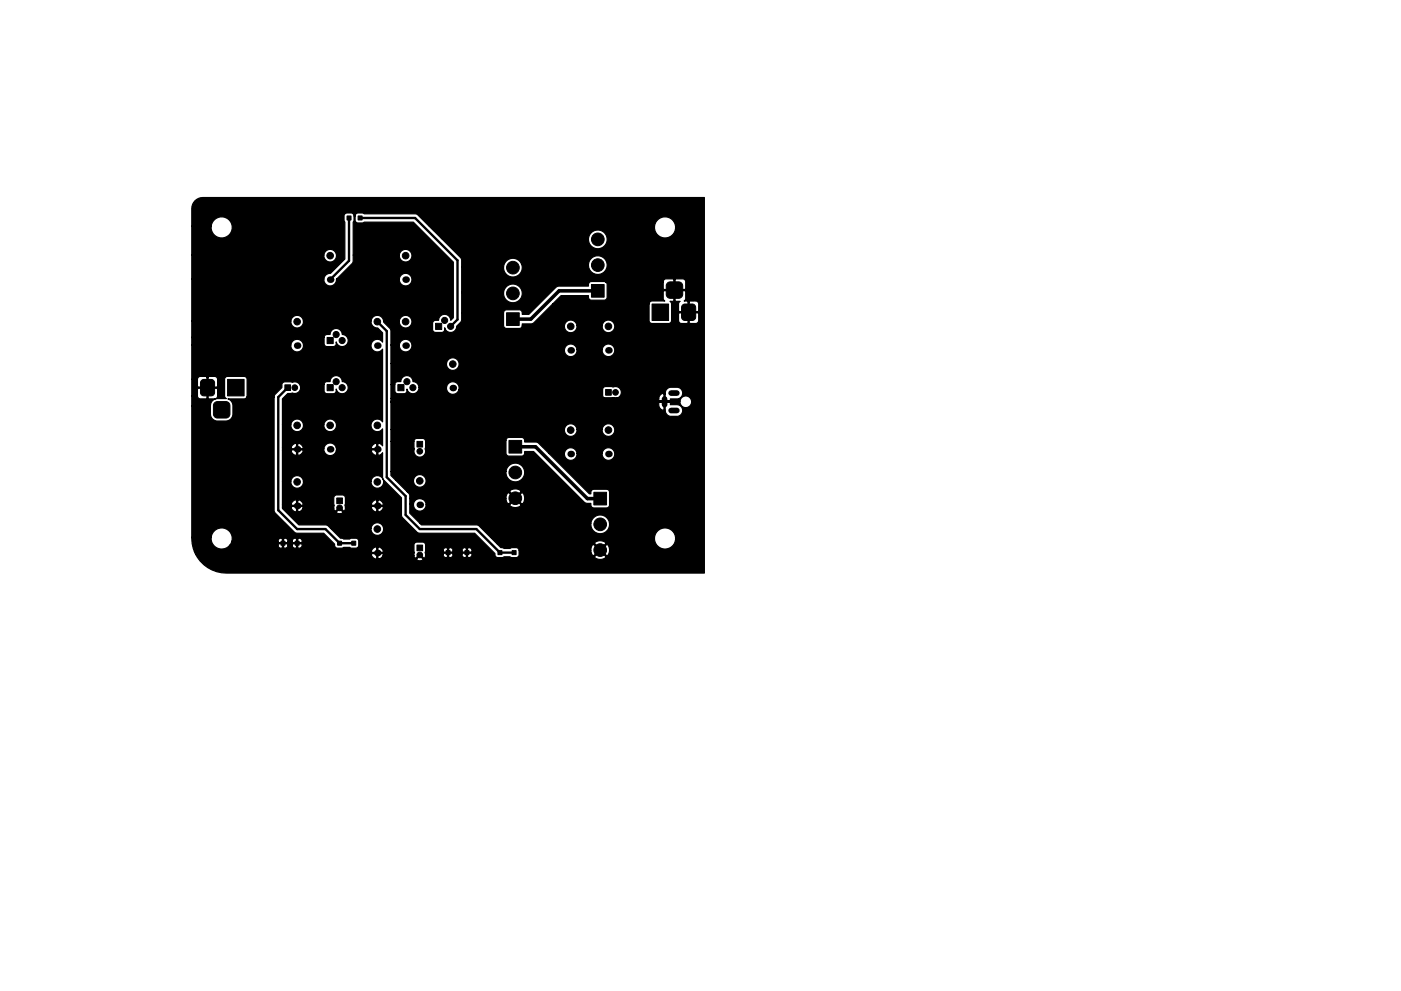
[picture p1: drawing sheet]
<svg xmlns="http://www.w3.org/2000/svg" width="297mm" height="210mm" viewBox="0 0 297 210" stroke-linecap="round" stroke-linejoin="round" font-family="sans-serif">
<path d="M140.9 84.6v1.3M142.3 83.4h1.2M142.3 87.1h1.2" fill="none" stroke="#000" stroke-width="1.2"/>
<g fill="#000" stroke="#000" stroke-width=".21">
<path d="M73.6 45.8h.8v.9h-.8zM75.9 45.8h.9v.9h-.9zM141.5 60.1l.5-.3h1.9a.88 .88 0 0 1 .9 .9v1.7a.88 .88 0 0 1-.9 .9h-1.8a.88 .88 0 0 1-.9-.9l.1-1.8zM69.3 71.6h1.4v1.3h-1.4zM92.4 68.6h1.3v1.3h-1.3zM107.4 66.4h2.7v2.7h-2.7zM125.4 60.4h2.7v2.7h-2.7zM138.2 64.5h3.6v3.5h-3.6zM144.7 64.7l.5-.2h1.6a.75 .75 0 0 1 .7 .7v2a.75 .75 0 0 1-.7 .8h-1.6a.75 .75 0 0 1-.7-.8v-2zM42.7 80.7l.5-.2h1.5a.75 .75 0 0 1 .8 .7v2a.75 .75 0 0 1-.8 .8h-1.4a.75 .75 0 0 1-.8-.8v-2zM45.5 85.5l.5-.3h1.9a.88 .88 0 0 1 .8 .9v1.7a.88 .88 0 0 1-.8 .9h-1.8a.88 .88 0 0 1-.8-.9v-1.8zM48.3 80.5h3.4v3.5h-3.4z"/>
<path d="M60.4 81.6h1.2v1.2h-1.2zM69.3 81.6h1.4v1.3h-1.4zM84.4 81.6h1.3v1.3h-1.3zM88.4 93.6h1.2v1.2h-1.2zM107.9 93.4h2.7v2.7h-2.7zM128.4 82.6h1.2v1.2h-1.2zM59.6 114.8h.8v.9h-.8zM62.6 114.8h.8v.9h-.8zM71.4 105.6h1.2v1.2h-1.2zM71.6 114.8h.8v.9h-.8zM74.6 114.8h.8v.9h-.8zM88.4 115.6h1.2v1.2h-1.2z"/>
<path d="M94.6 116.8h.8v.9h-.8zM98.6 116.8h.8v.9h-.8zM105.6 116.8h.8v.9h-.8zM108.6 116.8h.8v.9h-.8zM125.9 104.4h2.7v2.7h-2.7z"/>
<circle cx="70" cy="54.2" r=".7"/>
<circle cx="86" cy="54.2" r=".7"/>
<circle cx="108.7" cy="56.8" r="1.34"/>
<circle cx="126.7" cy="50.8" r="1.34"/>
<circle cx="126.7" cy="56.2" r="1.34"/>
<circle cx="63" cy="68.2" r=".7"/>
<circle cx="71.3" cy="71" r=".65"/>
<circle cx="72.5" cy="72.2" r=".65"/>
<circle cx="80" cy="68.2" r=".7"/>
<circle cx="86" cy="68.2" r=".7"/>
<circle cx="94.3" cy="68" r=".65"/>
<circle cx="95.5" cy="69.2" r=".65"/>
<circle cx="96" cy="77.2" r=".7"/>
<circle cx="108.7" cy="62.2" r="1.34"/>
<circle cx="121" cy="69.2" r=".7"/>
<circle cx="129" cy="69.2" r=".7"/>
<circle cx="62.5" cy="82.2" r=".6"/>
<circle cx="63" cy="90.2" r=".7"/>
<circle cx="70" cy="90.2" r=".7"/>
<circle cx="71.3" cy="81" r=".65"/>
<circle cx="72.5" cy="82.2" r=".65"/>
<circle cx="80" cy="90.2" r=".7"/>
<circle cx="86.3" cy="81" r=".65"/>
<circle cx="87.5" cy="82.2" r=".65"/>
<circle cx="89" cy="95.7" r=".6"/>
<circle cx="121" cy="91.2" r=".7"/>
<circle cx="129" cy="91.2" r=".7"/>
<circle cx="130.5" cy="83.2" r=".6"/>
<circle cx="63" cy="102.2" r=".7"/>
<circle cx="72" cy="107.7" r=".6"/>
<circle cx="80" cy="102.2" r=".7"/>
<circle cx="80" cy="112.2" r=".7"/>
<circle cx="89" cy="117.7" r=".6"/>
<circle cx="89" cy="102" r=".7"/>
<circle cx="109.3" cy="105.7" r="1.34"/>
<circle cx="109.3" cy="100.2" r="1.34"/>
<circle cx="127.3" cy="111.2" r="1.34"/>
<circle cx="127.3" cy="116.7" r="1.34"/>
</g>
<g fill="#000">
<circle cx="70" cy="59.3" r=".7"/>
<circle cx="86" cy="59.3" r=".7"/>
<circle cx="63" cy="73.3" r=".7"/>
<circle cx="80" cy="73.3" r=".7"/>
<circle cx="86" cy="73.3" r=".7"/>
<circle cx="121" cy="74.3" r=".7"/>
<circle cx="129" cy="74.3" r=".7"/>
<circle cx="63" cy="95.3" r=".7"/>
<circle cx="70" cy="95.3" r=".7"/>
<circle cx="80" cy="95.3" r=".7"/>
<circle cx="96" cy="82.3" r=".7"/>
<circle cx="121" cy="96.3" r=".7"/>
<circle cx="129" cy="96.3" r=".7"/>
<circle cx="63" cy="107.3" r=".7"/>
<circle cx="80" cy="117.3" r=".7"/>
<circle cx="80" cy="107.3" r=".7"/>
<circle cx="89" cy="107.1" r=".7"/>
</g>
<path d="M74 46.2v9.1l-4 4M76.4 46.2h11.6l9 9v12.6l-1.5 1.4M80 68.2l2 2v31l4 4v4l3 3h12l5 5h3M61 82.2l-2 2v24l4 4h6l3 3h3M63 95.2v.1" fill="none" stroke="#000" stroke-width=".5"/>
<path d="M126.7 61.7h-8.2l-6 6h-3.8M109.3 94.8h4.2l11 11h2.8" fill="none" stroke="#000" stroke-width=".75"/>
<path d="M41.3 42.6a2.36 2.36 0 0 1 1.7-.7h106.3v79.7l-102.3-.1a7.3 7.3 0 0 1-5.5-3.8h37.2l.4 .6a.54 .54 0 0 0 .8 .2v-1h.2v1l.2 .1h8a.77 .77 0 0 0 1.4 0l-.7-.7-.7 .7h-7.9l.5-.3 .3-.5h6.6a.46 .46 0 0 0 .4 .6l.8-.8 .8 .8a.62 .62 0 0 0 .4-.7h3.7v.1a.56 .56 0 0 0 1 .3v-.7h.2v.7l.2 .2a.66 .66 0 0 0 .8-.6h1.8v.1a.56 .56 0 0 0 1 .3v-.7h.2v.7l.2 .2a.59 .59 0 0 0 .6-.2 .59 .59 0 0 0 0-.7h-1.8l-.2 .3h-1.8l-.2-.3h-1.8l-.2 .3h-3.7l-.1-.5 .1-.4h3.7l.2 .3h.8v-.8h.2v.8h.8l.2-.3h1.8l.2 .3h.8v-.8h.2v.8h.8a.55 .55 0 0 0 0-.7 .55 .55 0 0 0-.8-.1l-.4-.1a.66 .66 0 0 0-.8 .6h-1.8v-.1a.56 .56 0 0 0-1-.4l-.4-.1a.66 .66 0 0 0-.8 .6h-3.7v-1.2a.64 .64 0 0 0-.6-.6h-1.3l-.4 .3-.1 2.5h-6.6v-.3h-2.4l-.1 .2h-37.2l-.3-.7h37.5l.1 .2h1.1v-1h.2v1h1.1a.94 .94 0 0 0-1.3-1 .92 .92 0 0 0-1.2 .8h-37.5l-.4-1.6-.1-1.4h4.1v.5a2.25 2.25 0 0 0 1.5 1.9 2.25 2.25 0 0 0 2.4-.7h10.2v.1a.57 .57 0 0 0 1 .3v-.7h.2v.7l.2 .2a.66 .66 0 0 0 .8-.6h.8v.1a.57 .57 0 0 0 1 .3v-.7h.2v.7l.2 .2a.59 .59 0 0 0 .6-.2 .59 .59 0 0 0 0-.7h-1.8l-.2 .3h-.8l-.2-.3h-1.8l-.2 .3h-10.2l.5-.9h9.7l.2 .3h.8v-.8h.2v.8h.8l.2-.3h.8l.2 .3h.8v-.8h.2v.8h.8a.55 .55 0 0 0 0-.7 .55 .55 0 0 0-.8-.1l-.4-.1a.66 .66 0 0 0-.8 .6h-.8v-.1a.57 .57 0 0 0-1-.4l-.4-.1a.66 .66 0 0 0-.8 .6h-9.7v-.3a2.25 2.25 0 0 0-2-2.5 2.25 2.25 0 0 0-2.4 2h-4.1v-27.9h3.9v1.7a1.51 1.51 0 0 0 1.5 1.5h2.1l.5-.2 .6-.7 .1-2.6-.5-.8-.6-.4h3.4l.6-.4h5.8l.1 24.4 4.3 4.4 .5 .1h5.6l2.3 2.3a.69 .69 0 0 0 .7 .9h.9l.4-.2 2.8 .2 .4-.5v-1a.64 .64 0 0 0-.7-.6h-.9l-.4 .2h-1.2l-.7-.2-2.1-2.1h8.6v.3a1.34 1.34 0 0 0 2 1 1.34 1.34 0 0 0 0-2.3 1.34 1.34 0 0 0-2 1h-8.6l-.9-.7h-5.8l-3.5-3.5v-.2h1.8l.4 .6a.54 .54 0 0 0 .8 .2v-1h.2v1l.2 .1h8a.77 .77 0 0 0 1.4 0l-.7-.7-.7 .7h-7.9l.5-.3 .3-.5h6.6a.46 .46 0 0 0 .4 .6l.8-.8 .8 .8a.62 .62 0 0 0 .4-.7h5.5l.4 .6a.54 .54 0 0 0 .8 .2v-1h.2v1l.2 .1 .8-.5 .2-.4-.1-.2h-2.4l-.1 .2h-5.5l-.1-.5 .1-.2h5.5l.1 .2h1.1v-1h.2v1h1.1a.94 .94 0 0 0-1.3-1 .92 .92 0 0 0-1.2 .8h-5.5v-1.4a.64 .64 0 0 0-.6-.6h-1.3l-.4 .3-.1 2.5h-6.6v-.3h-2.4l-.1 .2h-1.8v-.7h1.8l.1 .2h1.1v-1h.2v1h1.1l.1-.2a1.05 1.05 0 0 0-1.4-.8 .92 .92 0 0 0-1.2 .8h-1.8v-4.9h1.8v.3a1.34 1.34 0 0 0 1.4 1.2 1.34 1.34 0 0 0 1.2-1.5h14.4v.3a1.34 1.34 0 0 0 2 1 1.34 1.34 0 0 0 0-2.3 1.34 1.34 0 0 0-2 1h-14.4v-.2a1.34 1.34 0 0 0-1.4-1 1.34 1.34 0 0 0-1.2 1.2h-1.8v-6.4h1.8l.4 .6a.54 .54 0 0 0 .8 .2v-1h.2v1l.2 .1 .8-.5 .2-.4-.1-.2h-2.4l-.1 .2h-1.8v-.7h1.8l.1 .2h1.1v-1h.2v1h5.6a1.34 1.34 0 0 0 1.1 1.4 1.34 1.34 0 0 0 1.5-.9h7.4l.4 .6a.54 .54 0 0 0 .8 .2v-1h-1.1l-.1 .2h-7.4v-.7h7.4l.1 .2h1.1v-1l-.2-.2-.6 .3-.4 .7-7.4-.1a1.34 1.34 0 0 0-1.4-.9 1.34 1.34 0 0 0-1.2 1.2h-4.5l.1-.2a1.05 1.05 0 0 0-1.4-.8 .92 .92 0 0 0-1.2 .8h-1.8v-4.9h1.8v.3a1.34 1.34 0 0 0 1.4 1.2 1.34 1.34 0 0 0 1.2-1.5h4.4v.3a1.34 1.34 0 0 0 2 1 1.34 1.34 0 0 0 0-2.3 1.34 1.34 0 0 0-2 1h-4.4v-.2a1.34 1.34 0 0 0-1.4-1 1.34 1.34 0 0 0-1.2 1.2h-1.8v-5.5l1.1-1.1 1-.1a1.23 1.23 0 0 0 1.4-.3 1.23 1.23 0 0 0 .2-1.5h5.1v1.3a.64 .64 0 0 0 .6 .6h1.5a.75 .75 0 0 0 .5-1 1.29 1.29 0 0 0 1.4 1 1.29 1.29 0 0 0 1.1-1.3 1.29 1.29 0 0 0-1.2-1.2 1.29 1.29 0 0 0-1.3-1.3 1.29 1.29 0 0 0-1.3 1.3h-.9l-.3 .2-.1 .4h-5.1a1.54 1.54 0 0 0-1.8-.5l-1.4-.1-.5 .2-.1 .3v.7l-1.5 1.6-.2 .4h-5.8l.1-3.7a.64 .64 0 0 0-.7-.6h-3.4l-.5 .1-.2 .5v3.5l.4 .6h-1.9a1.51 1.51 0 0 0-1.5 1.5h-3.9v-2.1h1.2l.1 .4 .4 .2h1.3l.2-.1v-2.1h.2v2.1l.2 .1h1.2a.64 .64 0 0 0 .6-.6v-1.5l-.1-.1h-4l-.1 .1v1.5h-1.2v-3.5h1.2v1.5l.1 .1h1.9v-2.1h.2v2.1h1.9l.1-.1v-1.6l-.2-.4-1.6-.1-.4 .1-.2-.1h-1.2a.64 .64 0 0 0-.6 .6h-1.2v-7.3h21v.3a1.34 1.34 0 0 0 2 1 1.34 1.34 0 0 0 0-2.3 1.34 1.34 0 0 0-2 1h-21v-1.6h28v1.3a.64 .64 0 0 0 .6 .6h1.5a.75 .75 0 0 0 .5-1 1.29 1.29 0 0 0 1.4 1 1.29 1.29 0 0 0 1.1-1.3 1.29 1.29 0 0 0-1.2-1.2 1.29 1.29 0 0 0-1.3-1.3 1.29 1.29 0 0 0-1.3 1.3h-.9l-.3 .2-.1 .4h-28v-3.5h21a1.34 1.34 0 0 0 1.3 1.5 1.34 1.34 0 0 0 1.3-1.5h14.4v.3a1.33 1.33 0 0 0 1.4 1.2l1 1v2a1.34 1.34 0 0 0-2-.3 1.34 1.34 0 0 0 0 2 1.34 1.34 0 0 0 2-.2v15.4l-.1-.1a1.34 1.34 0 0 0-1.9-.1 1.34 1.34 0 0 0 0 2 1.34 1.34 0 0 0 2-.3v3.6l-.7-.5-.3 .1v2.3a.81 .81 0 0 0 1-.4l.1 5.5 3.9 4 .1 4 3.2 3.3 .6 .2h11.6l4.3 4.3a.69 .69 0 0 0 .7 .9h.9l.4-.2 2.5 .2 .5-.2h16.2l.1 .3 .3 .2 .8 .1 .8-.2 .4-.4-1.2-1.2-1.2 1.2h-16.2l.2-.3v-1h15.2l.1 .7 .5 .4 1.2-1.2h.3l1.2 1.2a1.49 1.49 0 0 0 0-2.4l-1.2 1.2h-.3l-1.2-1.2-.3 .1-.2 .4-.1 .8h-15.2a.63 .63 0 0 0-.7-.6l-2.5 .2-.7-.2-.9-.9h20.8l1.2 1.2 1.2-1.2-.2-.3-.3-.1-.8-.2-.8 .2-.3 .4h-20.8l-1.3-1.3h34.8a2.25 2.25 0 0 0 3 2.3 2.25 2.25 0 0 0 .7-3.7 2.25 2.25 0 0 0-3.6 1l-.1 .4h-34.8l-2.4-2.4-.4-.2h-11.8l-.3-.3h36.2v.3a1.99 1.99 0 0 0 3 1.5 1.99 1.99 0 0 0 0-3.3 1.99 1.99 0 0 0-3 1.5h-36.2l-2.2-2.2v-1.9h.8a1.34 1.34 0 0 0 1.2 1.4 1.34 1.34 0 0 0 1.4-1.3h17.8l.1 .3 .3 .2 .8 .1 .8-.2 .4-.4-1.2-1.2-1.2 1.2h-17.8a1.34 1.34 0 0 0-1.2-1.3 1.34 1.34 0 0 0-1.4 1.2h-.8v-1.2h20.4l.1 .7 .5 .4 1.2-1.2h.3l1.2 1.2a1.49 1.49 0 0 0 0-2.4l-1.2 1.2h-.3l-1.2-1.2-.3 .1-.2 .4-.1 .8h-20.4l-.1-.9-.5-.6h21.8l1.2 1.2 1.2-1.2a1.49 1.49 0 0 0-2.4 0h-21.8l-2.4-2.4h3.8v.3a1.34 1.34 0 0 0 2 1 1.34 1.34 0 0 0 0-2.3 1.34 1.34 0 0 0-2 1h-3.8l-1-1v-.8h24.4a1.99 1.99 0 0 0 2.7 2 1.99 1.99 0 0 0 .6-3.3 1.99 1.99 0 0 0-3.2 .9l-.1 .4h-24.4v-6.5h4.9l.1 1.6a1.25 1.25 0 0 0 1.1 1.8 1.25 1.25 0 0 0 1.1-1.8l.1-1.8h17.1v2.7a.64 .64 0 0 0 .6 .7h2.8a.74 .74 0 0 0 .5-1h1.9l10.7 10.7 .5 .3h1a.73 .73 0 0 0 .6 1h2.7l.5-.2 .1-.5v-2.7a.64 .64 0 0 0-.6-.6h-2.8a.74 .74 0 0 0-.5 1h-.3l-8.6-8.6h3.3v.3a1.34 1.34 0 0 0 1.4 1.2 1.34 1.34 0 0 0 1.2-1.5h5.4v.3a1.34 1.34 0 0 0 2 1 1.34 1.34 0 0 0 0-2.3 1.34 1.34 0 0 0-2 1h-5.4v-.3a1.34 1.34 0 0 0-1.4-.9 1.34 1.34 0 0 0-1.2 1.2h-3.3l-2.5-2.3-2.7-.1a.73 .73 0 0 0-.6-1h-2.8l-.3 .2-.2 .4h-17.1l-.5-.4h-1.3a.64 .64 0 0 0-.6 .6h-4.9v-2.5h36.8v.3a1.34 1.34 0 0 0 1.4 1.2 1.34 1.34 0 0 0 1.2-1.5h5.4v.3a1.34 1.34 0 0 0 2 1 1.34 1.34 0 0 0 0-2.3 1.34 1.34 0 0 0-2 1h-5.4v-.2a1.34 1.34 0 0 0-1.4-1 1.34 1.34 0 0 0-1.2 1.2h-36.8v-5.7h56.8v.6a.92 .92 0 0 0 1.1 .9v-1.5h.2l.1 1.6a1.23 1.23 0 0 0 1.1 1.3h1.5a1.24 1.24 0 0 0 1-1.3 1.24 1.24 0 0 0-1.1-1.1h-1.5v-.5h-59.2v-.3h61.3v.3a1.24 1.24 0 0 0 1.9 .9 1.24 1.24 0 0 0 0-2.1 1.24 1.24 0 0 0-1.9 .9h-61.3v-.6h56.8v.6h1.1v-1.5h.2v1.5h1.1v-.5h1.5a1.24 1.24 0 0 0 1.1-1.2 1.24 1.24 0 0 0-1.1-1.2h-1.5a1.32 1.32 0 0 0-1.1 1.4 .98 .98 0 0 0-1.3 .9h-56.8v-2.9h.8v1.3a.64 .64 0 0 0 .7 .6h1.4a.75 .75 0 0 0 .5-1 1.29 1.29 0 0 0 1.4 1 1.29 1.29 0 0 0 1.1-1.3h5.9v.3a1.34 1.34 0 0 0 1.2 1.2 1.34 1.34 0 0 0 1.4-1.1h30.5v1.2a.64 .64 0 0 0 .6 .7l1.6-.1a1.25 1.25 0 0 0 1.7-1.2 1.25 1.25 0 0 0-1.7-1.1l-1.6-.1a.64 .64 0 0 0-.6 .6h-30.5v-.1a1.34 1.34 0 0 0-1.2-1.5 1.34 1.34 0 0 0-1.4 1.2l-5.9-.1a1.28 1.28 0 0 0-1.2-1.1 1.29 1.29 0 0 0-1.3-1.3 1.29 1.29 0 0 0-1.3 1.3h-.9l-.3 .2-.1 .4h-.8v-4.5h11.8a1.34 1.34 0 0 0 1.8 1.4 1.34 1.34 0 0 0 .4-2.2 1.34 1.34 0 0 0-2.2 .6v.2h-11.8v-3.9h1.8a1.34 1.34 0 0 0 .8 1.4 1.34 1.34 0 0 0 1.5-.4h32.7v.3a1.34 1.34 0 0 0 1.4 1.2 1.34 1.34 0 0 0 1.2-1.5h5.4v.3a1.34 1.34 0 0 0 2 1 1.34 1.34 0 0 0 0-2.3 1.34 1.34 0 0 0-2 1h-5.4v-.3a1.34 1.34 0 0 0-1.4-.9 1.34 1.34 0 0 0-1.2 1.2h-32.7a1.34 1.34 0 0 0-.5-2.1 1.34 1.34 0 0 0-1.8 1.1h-1.8l-.1-3.3-1.5-1.6v-.2h3.4a1.34 1.34 0 0 0 1.8 1.4 1.34 1.34 0 0 0 .4-2.2 1.34 1.34 0 0 0-2.2 .6v.2h-3.4a1.34 1.34 0 0 0-1.3-1.2 1.34 1.34 0 0 0-1.3 1.2h-14.4v-.2a1.34 1.34 0 0 0-1.4-1 1.34 1.34 0 0 0-1.2 1.2h-21v-8.9h28v.3a1.37 1.37 0 0 0 1.5 1.2 1.37 1.37 0 0 0 1.2-1.5h13.3v.3a1.34 1.34 0 0 0 2 1 1.34 1.34 0 0 0 0-2.3 1.34 1.34 0 0 0-2 1h-13.3l3.3-3.4 .2-.5v-1.2h9.8v.3a1.34 1.34 0 0 0 2 1 1.34 1.34 0 0 0 0-2.3 1.34 1.34 0 0 0-2 1h-9.8v-7l.2-.3v-1h.2v1.1l.5 .4h1.1l.3-.2h10.4l8.5 8.5v11.8l-.5 .6a1.29 1.29 0 0 0-1.3-1.3 1.29 1.29 0 0 0-1.3 1.3h-.8l-.4 .2-.1 1.7a.64 .64 0 0 0 .7 .6h1.4a.75 .75 0 0 0 .5-1 1.28 1.28 0 0 0 1.4 1 1.28 1.28 0 0 0 1.1-1.3l1-1.1 .1-1.7h8.9v2.7l.1 .4 .5 .2h2.7a.63 .63 0 0 0 .6-.6h9v.3a1.34 1.34 0 0 0 1.4 1.2 1.34 1.34 0 0 0 1.2-1.5h5.4v.3a1.34 1.34 0 0 0 2 1 1.34 1.34 0 0 0 0-2.3 1.34 1.34 0 0 0-2 1h-5.4v-.2a1.34 1.34 0 0 0-1.4-1 1.34 1.34 0 0 0-1.2 1.2h-9v-.4h1.8l.6-.1 4.1-4.1h20.4v3.5a.64 .64 0 0 0 .6 .6h3.7l.4-.2 .1-.4h1.5a.64 .64 0 0 0 .6 .6h1.2l.2-.1v-2.1h.2v2.1l.2 .1 1.6-.1 .2-.4v-1.6l-.1-.1h-4l-.1 .1v1.5h-1.5v-3.5l-.4-.6h.7l.2-.1v-2.1h.2v2.1l.2 .1h.9l-.3 .6v1.5l.1 .1h1.9v-2.1h.2v2.1h1.9l.1-.1v-1.5a.64 .64 0 0 0-.6-.6h-1.2l-.2 .1-1.1-.1 .4-.6v-1.5l-.2-.1h-4.4l-.2 .1v1.5l.4 .6h-2.9l-.3 .1-.2 .5h-20.4l1.8-1.8h5.8a.73 .73 0 0 0 .6 1h2.7l.5-.3 .1-3-.3-.6h12.2v1.5l.2 .1h2.1v-2.1h.2v2.1h2.1l.2-.1v-1.5a.64 .64 0 0 0-.6-.6h-1.5l-.2 .1-.4-.1h-1.6l-.3 .1-.2 .5-15.2-.1a.72 .72 0 0 0-.6 1l-6.6 .1-6.1 5.9h-1.4a.73 .73 0 0 0-.6-1h-2.8l-.4 .2-.1 .5h-8.9v-4.3h8.9a1.99 1.99 0 0 0 2.6 2 1.99 1.99 0 0 0 .7-3.3 1.99 1.99 0 0 0-3.3 .9v.4h-8.9v-5.5h8.9a1.99 1.99 0 0 0 2.2 2.2 1.99 1.99 0 0 0 1.6-2.7h14.2v.3a1.99 1.99 0 0 0 3 1.5 1.99 1.99 0 0 0 0-3.3 1.99 1.99 0 0 0-3 1.5h-14.2l-.1-.2a1.99 1.99 0 0 0-2.1-1.1 1.99 1.99 0 0 0-1.6 1.8h-8.9v-1.4l-.2-.4-4.1-4.2h31.2v.4a1.99 1.99 0 0 0 3 1.5 1.99 1.99 0 0 0 0-3.4 1.99 1.99 0 0 0-3 1.5h-31.2l-2.6-2.6h47.8v.5a2.25 2.25 0 0 0 3.4 1.7 2.25 2.25 0 0 0 0-3.9 2.25 2.25 0 0 0-3.4 1.7h-47.8l-2.4-2.4-.4-.2h-11l-.3-.2h-1l-.4 .2-.2 .4h-.2a.64 .64 0 0 0-.7-.6h-1.1l-.4 .5v1.1l.2 .3v7.9l-3 3a1.33 1.33 0 0 0-1.4 1.2h-28v-5.1h28v.3a1.34 1.34 0 0 0 2 1 1.34 1.34 0 0 0 0-2.3 1.34 1.34 0 0 0-2 1h-28v-6.1h4.1v.5a2.25 2.25 0 0 0 3.4 1.7 2.25 2.25 0 0 0 0-3.9 2.25 2.25 0 0 0-3.4 1.7h-4.1v-3.7a2.36 2.36 0 0 1 .6-1.7z" fill="#000" stroke="#000" stroke-width=".25"/>
</svg>
